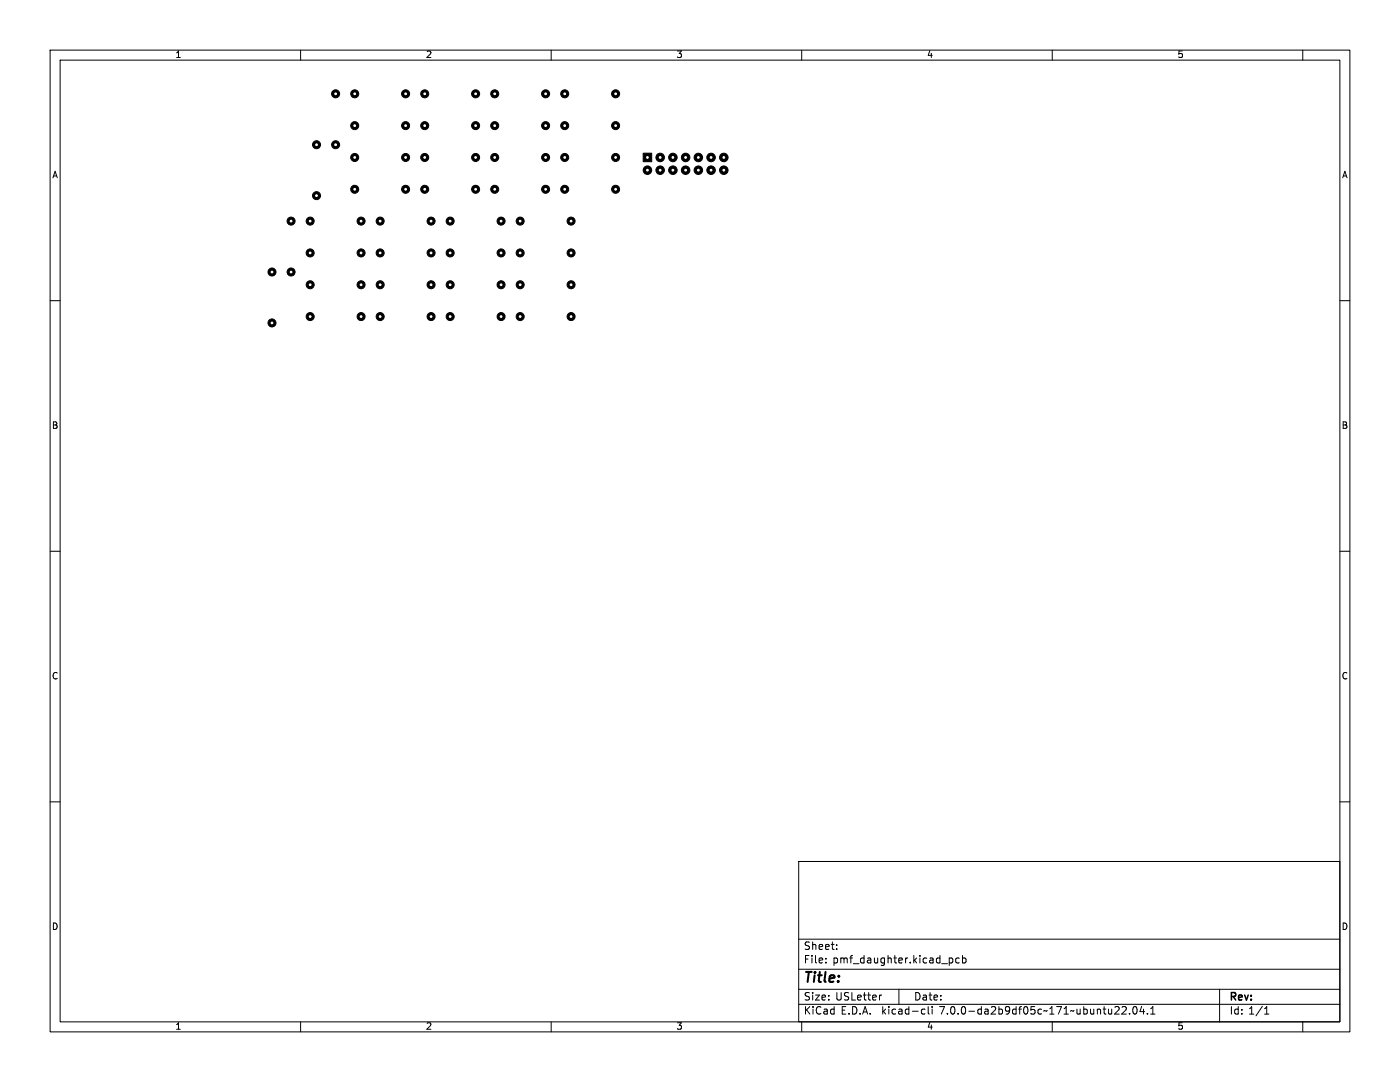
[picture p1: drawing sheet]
<svg xmlns="http://www.w3.org/2000/svg" width="279mm" height="216mm" viewBox="0 0 279 216" stroke-linecap="round" stroke-linejoin="round" font-family="sans-serif">
<defs><g id="words">
<text font-size="2.8" x="160.4" y="196.7">Title:</text>
<g font-size="2.1">
<text x="160.4" y="189.8">Sheet:</text>
<text x="160.4" y="192.5">File:</text>
<text x="166.2" y="192.5">pmf_daughter.kicad_pcb</text>
<text x="160.4" y="202.7">KiCad</text>
<text x="160.4" y="199.9">Size:</text>
<text x="166.7" y="199.9">USLetter</text>
<text x="167.8" y="202.7">E.D.A.</text>
<text x="176" y="202.7">kicad-cli</text>
<text x="182.4" y="199.9">Date:</text>
<text x="187.6" y="202.7">7.0.0-da2b9df05c~171~ubuntu22.04.1</text>
<text x="245.4" y="200.1">Rev:</text>
<text x="245.4" y="202.7">Id: 1/1</text>
</g>
<g font-size="1.8">
<text x="35" y="11.8">1</text>
<text x="85" y="11.8">2</text>
<text x="135" y="11.8">3</text>
<text x="185" y="11.8">4</text>
<text x="235" y="11.8">5</text>
<text x="10.4" y="35.8">A</text>
<text x="267.8" y="35.8">A</text>
<text x="10.3" y="85.8">B</text>
<text x="267.7" y="85.8">B</text>
<text x="10.3" y="135.8">C</text>
<text x="267.7" y="135.8">C</text>
<text x="10.3" y="185.8">D</text>
<text x="267.7" y="185.8">D</text>
<text x="35" y="205.7">1</text>
<text x="85" y="205.7">2</text>
<text x="135" y="205.7">3</text>
<text x="185" y="205.7">4</text>
<text x="235" y="205.7">5</text>
</g>
</g></defs>
<g fill="none" stroke="#000" stroke-width=".2">
<path d="M10 10h259.4v195.9h-259.4zM12 12h255.4v191.9h-255.4zM60 10v2M110 10v2M160 10v2M210 10v2M260 10v2M10 60h2M267.4 60h2M10 110h2M267.4 110h2M10 160h2"/>
<path d="M267.4 160h2M159.4 171.9h108v32h-108zM159.4 197.4h108M159.4 193.4h108M159.4 187.4h108M164.8 192v.2M164.8 191.2v.2M167 189.3v.2M167 188.5v.2M175.9 198.6h-.2M179.4 197.4v3M189.6 191.2h.4l.2 .2-.1 .6-.5 .2"/>
<path d="M191.4 191.2h-.4l-.3 .2 .2 .7h.5M192.1 191.2h.4l.3 .2-.1 .7h-.6M192.1 190.7v1.5M243.4 197.4v6.5M60 203.9v2M110 203.9v2M159.4 200.4h108M160 203.9v2M184.2 201.4h.4M184.6 202.3l-.4 .1M185.2 200.9v1.2l.3 .3M186 200.9v.1"/>
<path d="M186 201.4v1M210 203.9v2M223.9 201l.6-.1 .3 .4-.9 1.1h.9M225.4 202.2v.2M226.2 201l.2-.1a.8 .8 0 0 1 .5 .7 .8 .8 0 0 1-.5 .8l-.2-.2-.1-.4zM227.9 200.8l-.4 1.1h.9M228.2 201.4v1M229 202.2v.2M229.6 202.4h.9M229.6 201.3l.5-.4v1.5M252.4 202.4h.8M252.4 201.3l.4-.4v1.5"/>
<path d="M260 203.9v2"/>
</g>
<g fill="#000" stroke="#000" stroke-width=".2">
<path d="M128.4 30.6h1.7v1.7h-1.7z"/>
<circle cx="67" cy="18.7" r=".8"/>
<circle cx="70.8" cy="18.7" r=".8"/>
<circle cx="80.9" cy="18.7" r=".8"/>
<circle cx="84.8" cy="18.7" r=".8"/>
<circle cx="94.9" cy="18.7" r=".8"/>
<circle cx="98.7" cy="18.7" r=".8"/>
<circle cx="108.9" cy="18.7" r=".8"/>
<circle cx="112.7" cy="18.7" r=".8"/>
<circle cx="122.9" cy="18.7" r=".8"/>
<circle cx="63.2" cy="39" r=".8"/>
<circle cx="63.2" cy="28.9" r=".8"/>
<circle cx="67" cy="28.9" r=".8"/>
<circle cx="70.8" cy="31.4" r=".8"/>
<circle cx="70.8" cy="37.8" r=".8"/>
<circle cx="70.8" cy="25.1" r=".8"/>
<circle cx="80.9" cy="31.4" r=".8"/>
<circle cx="80.9" cy="37.8" r=".8"/>
<circle cx="80.9" cy="25.1" r=".8"/>
<circle cx="84.8" cy="25.1" r=".8"/>
<circle cx="84.8" cy="37.8" r=".8"/>
<circle cx="84.8" cy="31.4" r=".8"/>
<circle cx="94.9" cy="25.1" r=".8"/>
<circle cx="94.9" cy="37.8" r=".8"/>
<circle cx="94.9" cy="31.4" r=".8"/>
<circle cx="98.7" cy="37.8" r=".8"/>
<circle cx="98.7" cy="25.1" r=".8"/>
<circle cx="98.7" cy="31.4" r=".8"/>
<circle cx="108.9" cy="37.8" r=".8"/>
<circle cx="108.9" cy="25.1" r=".8"/>
<circle cx="108.9" cy="31.4" r=".8"/>
<circle cx="112.7" cy="25.1" r=".8"/>
<circle cx="112.7" cy="31.4" r=".8"/>
<circle cx="112.7" cy="37.8" r=".8"/>
<circle cx="122.9" cy="31.4" r=".8"/>
<circle cx="122.9" cy="37.8" r=".8"/>
<circle cx="122.9" cy="25.1" r=".8"/>
<circle cx="129.2" cy="34" r=".85"/>
<circle cx="131.7" cy="31.4" r=".85"/>
<circle cx="131.7" cy="34" r=".85"/>
<circle cx="134.3" cy="31.4" r=".85"/>
<circle cx="134.3" cy="34" r=".85"/>
<circle cx="136.8" cy="31.4" r=".85"/>
<circle cx="136.8" cy="34" r=".85"/>
<circle cx="139.4" cy="31.4" r=".85"/>
<circle cx="139.4" cy="34" r=".85"/>
<circle cx="141.9" cy="31.4" r=".85"/>
<circle cx="141.9" cy="34" r=".85"/>
<circle cx="144.4" cy="31.4" r=".85"/>
<circle cx="144.4" cy="34" r=".85"/>
<circle cx="54.3" cy="54.3" r=".8"/>
<circle cx="58.1" cy="54.3" r=".8"/>
<circle cx="58.1" cy="44.1" r=".8"/>
<circle cx="61.9" cy="50.5" r=".8"/>
<circle cx="61.9" cy="56.8" r=".8"/>
<circle cx="61.9" cy="44.1" r=".8"/>
<circle cx="72.1" cy="56.8" r=".8"/>
<circle cx="72.1" cy="50.5" r=".8"/>
<circle cx="72.1" cy="44.1" r=".8"/>
<circle cx="75.9" cy="56.8" r=".8"/>
<circle cx="75.9" cy="50.5" r=".8"/>
<circle cx="75.9" cy="44.1" r=".8"/>
<circle cx="86" cy="50.5" r=".8"/>
<circle cx="86" cy="56.8" r=".8"/>
<circle cx="86" cy="44.1" r=".8"/>
<circle cx="89.8" cy="56.8" r=".8"/>
<circle cx="89.8" cy="50.5" r=".8"/>
<circle cx="89.8" cy="44.1" r=".8"/>
<circle cx="100" cy="56.8" r=".8"/>
<circle cx="100" cy="50.5" r=".8"/>
<circle cx="100" cy="44.1" r=".8"/>
<circle cx="103.8" cy="56.8" r=".8"/>
<circle cx="103.8" cy="50.5" r=".8"/>
<circle cx="103.8" cy="44.1" r=".8"/>
<circle cx="114" cy="50.5" r=".8"/>
<circle cx="114" cy="56.8" r=".8"/>
<circle cx="114" cy="44.1" r=".8"/>
<circle cx="54.3" cy="64.4" r=".8"/>
<circle cx="61.9" cy="63.2" r=".8"/>
<circle cx="72.1" cy="63.2" r=".8"/>
<circle cx="75.9" cy="63.2" r=".8"/>
<circle cx="86" cy="63.2" r=".8"/>
<circle cx="89.8" cy="63.2" r=".8"/>
<circle cx="100" cy="63.2" r=".8"/>
<circle cx="103.8" cy="63.2" r=".8"/>
<circle cx="114" cy="63.2" r=".8"/>
</g>
<g fill="#fff" stroke="#fff" stroke-width=".2">
<circle cx="129.2" cy="31.4" r=".17"/>
<circle cx="129.2" cy="34" r=".17"/>
<circle cx="131.8" cy="31.4" r=".17"/>
<circle cx="131.8" cy="34" r=".17"/>
<circle cx="134.3" cy="31.4" r=".17"/>
<circle cx="134.3" cy="34" r=".17"/>
<circle cx="136.8" cy="31.4" r=".17"/>
<circle cx="136.8" cy="34" r=".17"/>
<circle cx="139.4" cy="31.4" r=".17"/>
<circle cx="139.4" cy="34" r=".17"/>
<circle cx="141.9" cy="31.4" r=".17"/>
<circle cx="141.9" cy="34" r=".17"/>
<circle cx="144.5" cy="31.4" r=".17"/>
<circle cx="144.5" cy="34" r=".17"/>
<circle cx="140" cy="40" r=".17"/>
<circle cx="55" cy="31" r=".18"/>
<circle cx="70.8" cy="25.1" r=".17"/>
<circle cx="81" cy="25.1" r=".17"/>
<circle cx="89.8" cy="50.5" r=".17"/>
<circle cx="100" cy="50.5" r=".17"/>
<circle cx="89.8" cy="44.1" r=".17"/>
<circle cx="100" cy="44.1" r=".17"/>
<circle cx="75.9" cy="50.5" r=".17"/>
<circle cx="86" cy="50.5" r=".17"/>
<circle cx="75.9" cy="56.8" r=".17"/>
<circle cx="86" cy="56.8" r=".17"/>
<circle cx="89.8" cy="63.2" r=".17"/>
<circle cx="100" cy="63.2" r=".17"/>
<circle cx="63.2" cy="28.9" r=".17"/>
<circle cx="63.2" cy="39" r=".17"/>
<circle cx="67" cy="28.9" r=".17"/>
<circle cx="67" cy="18.7" r=".17"/>
<circle cx="112.7" cy="18.7" r=".17"/>
<circle cx="122.9" cy="18.7" r=".17"/>
<circle cx="75.9" cy="63.2" r=".17"/>
<circle cx="86" cy="63.2" r=".17"/>
<circle cx="84.8" cy="37.8" r=".17"/>
<circle cx="94.9" cy="37.8" r=".17"/>
<circle cx="84.8" cy="18.7" r=".17"/>
<circle cx="94.9" cy="18.7" r=".17"/>
<circle cx="70.8" cy="18.7" r=".17"/>
<circle cx="81" cy="18.7" r=".17"/>
<circle cx="112.7" cy="31.4" r=".17"/>
<circle cx="122.9" cy="31.4" r=".17"/>
<circle cx="75.9" cy="44.1" r=".17"/>
<circle cx="86" cy="44.1" r=".17"/>
<circle cx="98.7" cy="31.4" r=".17"/>
<circle cx="108.9" cy="31.4" r=".17"/>
<circle cx="98.7" cy="18.7" r=".17"/>
<circle cx="108.9" cy="18.7" r=".17"/>
<circle cx="54.3" cy="54.3" r=".17"/>
<circle cx="54.3" cy="64.4" r=".17"/>
<circle cx="103.8" cy="56.8" r=".17"/>
<circle cx="114" cy="56.8" r=".17"/>
<circle cx="61.9" cy="44.1" r=".17"/>
<circle cx="72.1" cy="44.1" r=".17"/>
<circle cx="84.8" cy="31.4" r=".17"/>
<circle cx="94.9" cy="31.4" r=".17"/>
<circle cx="103.8" cy="63.2" r=".17"/>
<circle cx="114" cy="63.2" r=".17"/>
<circle cx="61.9" cy="56.8" r=".17"/>
<circle cx="72.1" cy="56.8" r=".17"/>
<circle cx="112.7" cy="37.8" r=".17"/>
<circle cx="122.9" cy="37.8" r=".17"/>
<circle cx="58.1" cy="54.3" r=".17"/>
<circle cx="58.1" cy="44.1" r=".17"/>
<circle cx="98.7" cy="37.8" r=".17"/>
<circle cx="108.9" cy="37.8" r=".17"/>
<circle cx="70.8" cy="31.4" r=".17"/>
<circle cx="81" cy="31.4" r=".17"/>
<circle cx="89.8" cy="56.8" r=".17"/>
<circle cx="100" cy="56.8" r=".17"/>
<circle cx="70.8" cy="37.8" r=".17"/>
<circle cx="81" cy="37.8" r=".17"/>
<circle cx="61.9" cy="63.2" r=".17"/>
<circle cx="72.1" cy="63.2" r=".17"/>
<circle cx="98.7" cy="25.1" r=".17"/>
<circle cx="108.9" cy="25.1" r=".17"/>
<circle cx="61.9" cy="50.5" r=".17"/>
<circle cx="72.1" cy="50.5" r=".17"/>
<circle cx="103.8" cy="44.1" r=".17"/>
<circle cx="114" cy="44.1" r=".17"/>
<circle cx="112.7" cy="25.1" r=".17"/>
<circle cx="122.9" cy="25.1" r=".17"/>
<circle cx="103.8" cy="50.5" r=".17"/>
<circle cx="114" cy="50.5" r=".17"/>
<circle cx="84.8" cy="25.1" r=".17"/>
<circle cx="94.9" cy="25.1" r=".17"/>
</g>
<use href="#words"/>
</svg>
